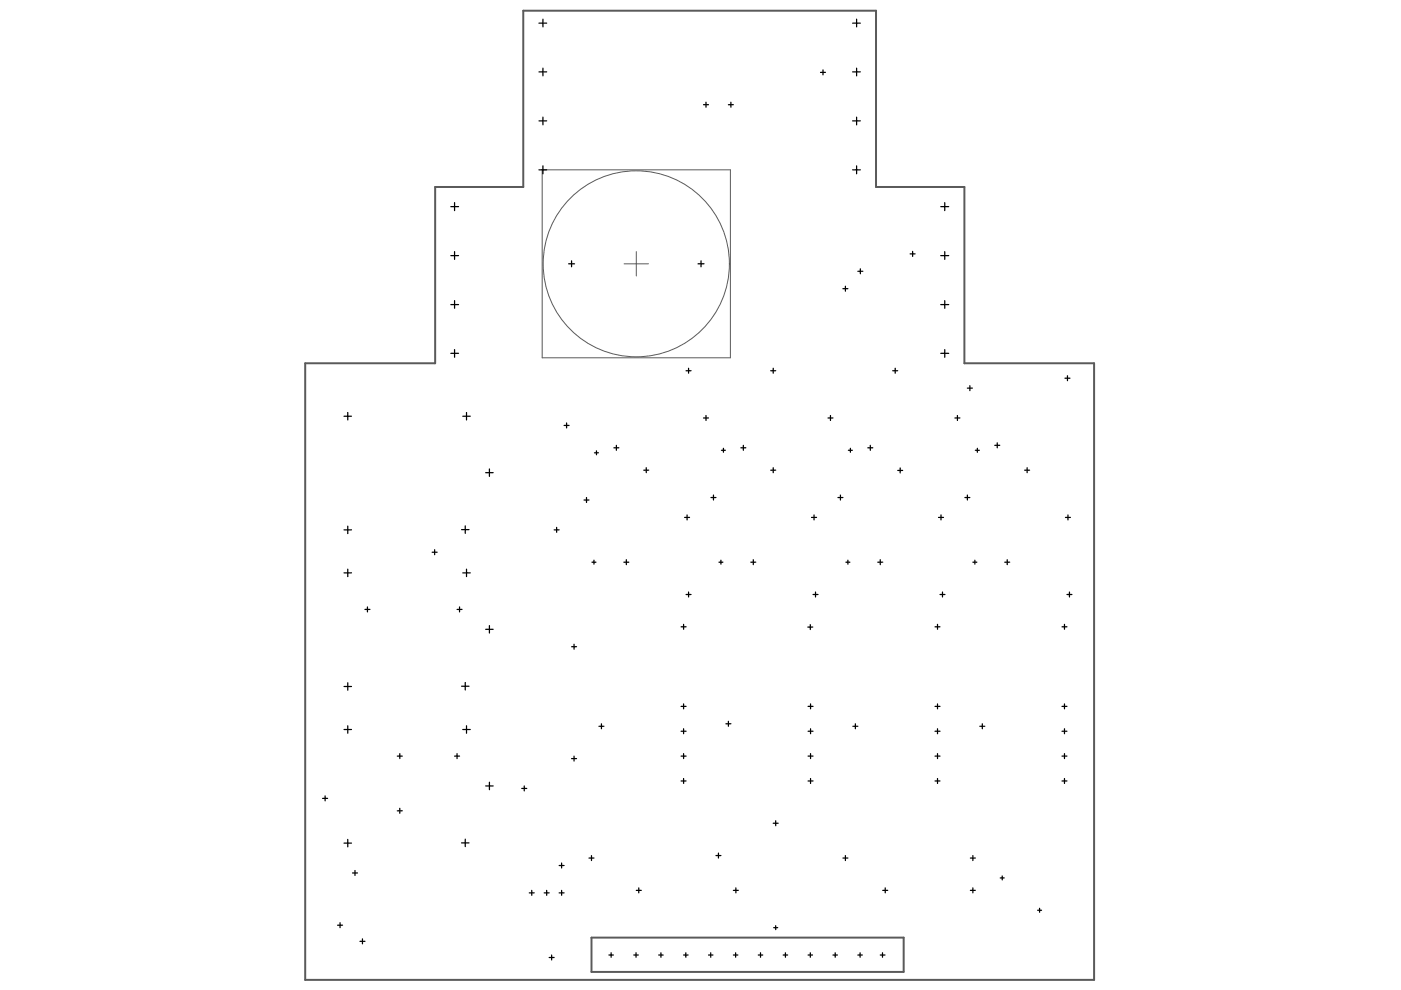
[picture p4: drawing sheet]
<svg xmlns="http://www.w3.org/2000/svg" width="297mm" height="210mm" viewBox="0 0 297 210" stroke-linecap="round" stroke-linejoin="round" font-family="sans-serif">
<g fill="none" stroke="#5a5a5a" stroke-width=".21">
<path d="M115 36h39.9v39.9h-39.9zM132.3 55.9h5.2M134.9 53.4v5.1"/>
<circle cx="134.9" cy="55.9" r="19.7"/>
</g>
<path d="M110.9 2.3h74.8v37.3h18.8v37.4h27.5v130.8h-167.3v-130.8h27.6v-37.4h18.6zM125.4 198.8h66.2v7.3h-66.2z" fill="none" stroke="#5a5a5a" stroke-width=".42"/>
<g fill="none" stroke="#000" stroke-width=".26">
<path d="M114.3 15.2h1.6M114.3 4.9h1.6M115.1 4.1v1.6M115.1 14.4v1.7M174 15.3h1M174.5 14.8v1.1M180.8 15.2h1.6M180.8 4.9h1.6M181.6 4.1v1.6M181.6 14.4v1.7M114.3 36h1.6M114.3 25.6h1.6"/>
<path d="M115.1 24.8v1.7M115.1 35.2v1.7M149.2 22.2h1M149.7 21.7v1M154.4 22.2h1.1M155 21.7v1M180.8 36h1.6M180.8 25.6h1.6M181.6 24.8v1.7M181.6 35.2v1.7M95.6 54.2h1.6M95.6 43.8h1.6"/>
<path d="M96.4 43v1.7M96.4 53.4v1.6M120.5 55.9h1.3M121.2 55.3v1.3M148 55.9h1.3M148.6 55.3v1.3M181.9 57.5h1M182.4 57v1M193 53.8h1M193.5 53.3v1.1M199.5 54.2h1.6M199.5 43.8h1.6"/>
<path d="M200.3 43v1.7M200.3 53.4v1.6M95.6 64.6h1.6M95.6 74.9h1.6M96.4 63.7v1.7M96.4 74.1v1.7M145.5 78.6h1M146 78.1v1M163.4 78.6h1.1M163.9 78.1v1M178.7 61.2h1.1M179.2 60.7v1"/>
<path d="M189.3 78.6h1M189.8 78.1v1M199.5 64.6h1.6M199.5 74.9h1.6M200.3 63.7v1.7M200.3 74.1v1.7M226.3 79.7v1M72.9 88.3h1.6M73.7 87.5v1.5M98.1 88.3h1.6M98.9 87.5v1.5M103.8 99.4v1.6"/>
<path d="M119.6 90.2h1.1M120.1 89.7v1M126 96h.9M126.5 95.6v.8M130.2 94.9h1M130.7 94.4v1.1M136.5 99.7h1M137 99.2v1M149.2 88.6h1M149.7 88.1v1M153 95.5h.8M153.4 95.1v.8"/>
<path d="M157.1 94.9h1M157.6 94.4v1.1M163.4 99.7h1.1M163.9 99.2v1M175.5 88.6h1.1M176.1 88.1v1M179.9 95.5h.8M180.3 95.1v.8M184 94.9h1M184.5 94.4v1.1M190.3 99.7h1.1M190.9 99.2v1.1"/>
<path d="M202.5 88.6h1M203 88.1v1M205.1 82.3h1.1M205.6 81.8v1M206.8 95.5h.8M207.2 95.1v.8M210.9 94.4h1.1M211.4 93.9v1M217.2 99.7h1.1M217.8 99.2v1M225.8 80.2h1M72.9 112.3h1.6"/>
<path d="M73.7 111.6v1.5M91.6 117.1h1.1M92.2 116.6v1M97.9 112.3h1.5M98.6 111.5v1.6M103 100.2h1.6M117.5 112.3h1M118 111.8v1.1M123.8 106h1.1M124.4 105.5v1M125.5 119.2h.9M125.9 118.8v.8"/>
<path d="M132.3 119.2h1M132.8 118.7v1M145.1 109.7h1.1M145.7 109.2v1M150.7 105.5h1.1M151.3 105v1M152.4 119.2h.9M152.9 118.8v.8M159.2 119.2h1M159.7 118.7v1M172.1 109.7h1M172.6 109.2v1"/>
<path d="M177.7 105.5h1M178.2 105v1M179.3 119.2h.9M179.8 118.8v.8M186.1 119.2h1.1M186.6 118.7v1M199 109.7h1M199.5 109.2v1M204.6 105.5h1M205.1 105v1M206.3 119.2h.8M206.7 118.8v.8"/>
<path d="M213 119.2h1.1M213.5 118.7v1M225.9 109.7h1.1M226.4 109.2v1M72.9 121.5h1.6M73.7 120.7v1.6M77.4 129.2h1M77.9 128.7v1M96.9 129.2h1.1M97.4 128.7v1M98.1 121.5h1.6M98.9 120.7v1.6"/>
<path d="M103 133.4h1.6M103.8 132.6v1.6M121.2 137.1h1M121.7 136.6v1M144.4 132.9h1.1M144.9 132.4v1M145.5 126h1M146 125.5v1.1M171.3 133h1M171.8 132.4v1.1M172.4 126h1M172.9 125.5v1.1"/>
<path d="M198.2 132.9h1.1M198.8 132.4v1M199.3 126h1.1M199.8 125.5v1.1M225.2 132.9h1M225.7 132.4v1M226.2 126h1.1M226.7 125.5v1.1M72.9 154.7h1.6M72.9 145.6h1.6M73.7 144.8v1.5M73.7 153.9v1.6"/>
<path d="M84.8 159.8v1M96.9 159.8v1M97.9 145.5h1.5M98.1 154.7h1.6M98.6 144.7v1.6M98.9 153.9v1.6M127 154h1M127.5 153.5v1M144.4 155h1.1M144.4 149.8h1.1M144.9 149.2v1.1M144.9 154.5v1.1"/>
<path d="M144.9 159.8v1M153.9 153.5h1.1M154.4 152.9v1.1M171.3 155h1.1M171.3 149.8h1.1M171.9 149.2v1.1M171.9 154.5v1.1M171.9 159.8v1M180.8 154h1.1M181.4 153.5v1M198.2 155h1.1M198.2 149.8h1.1"/>
<path d="M198.8 149.2v1.1M198.8 154.5v1.1M198.8 159.8v1M207.7 154h1.1M208.3 153.5v1M225.2 155h1M225.2 149.8h1M225.7 149.2v1.1M225.7 154.5v1.1M225.7 159.8v1M68.4 169.3h1.1M68.9 168.7v1.1"/>
<path d="M72.9 178.8h1.6M73.7 178v1.6M84.2 171.9h1.1M84.2 160.3h1.1M84.8 171.4v1M96.4 160.3h1M97.9 178.7h1.5M98.6 177.9v1.6M103 166.6h1.6M103.8 165.8v1.6M110.6 167.2h1.1M111.2 166.6v1.1"/>
<path d="M121.2 160.8h1M121.7 160.3v1.1M144.4 160.3h1.1M144.4 165.6h1.1M144.9 165.1v1M163.9 174.5h1.1M164.5 174v1.1M171.3 160.3h1.1M171.3 165.6h1.1M171.9 165.1v1M198.2 160.3h1.1M198.2 165.6h1.1"/>
<path d="M198.8 165.1v1M225.2 160.3h1M225.2 165.6h1M225.7 165.1v1M71.6 196.2h1M72.1 195.6v1.1M74.7 185.1h1.1M75.3 184.6v1M76.3 199.6h1.1M76.8 199.1v1M112.2 189.3h1.1M112.7 188.8v1"/>
<path d="M115.4 189.3h1M115.9 188.8v1M118.5 189.3h1.1M118.5 183.5h1.1M119.1 183v1M119.1 188.8v1M124.9 181.9h1M125.4 181.4v1.1M134.9 188.8h1.1M135.4 188.3v1M151.8 181.4h1.1M152.3 180.9v1"/>
<path d="M155.5 188.8h1M156 188.3v1M164 196.7h.9M164.5 196.3v.8M178.7 181.9h1.1M179.2 181.4v1.1M187.2 188.8h1M187.7 188.3v1M205.7 188.8h1.1M205.7 181.9h1.1M206.3 181.4v1.1M206.3 188.3v1"/>
<path d="M212.1 186.1h.8M212.5 185.7v.9M220 193h.8M220.4 192.6v.8M116.4 203h1.1M117 202.5v1M129.1 202.5h1M129.6 202v1M134.4 202.5h.9M134.9 202v1M139.7 202.5h.9M140.1 202v1"/>
<path d="M144.9 202.5h1M145.4 202v1M150.2 202.5h1M150.7 202v1M155.5 202.5h.9M156 202v1M160.8 202.5h.9M161.2 202v1M166 202.5h1M166.5 202v1M171.3 202.5h1M171.8 202v1"/>
<path d="M176.6 202.5h1M177.1 202v1M181.9 202.5h.9M182.4 202v1M186.6 202.5h1M187.1 202v1"/>
</g>
</svg>
